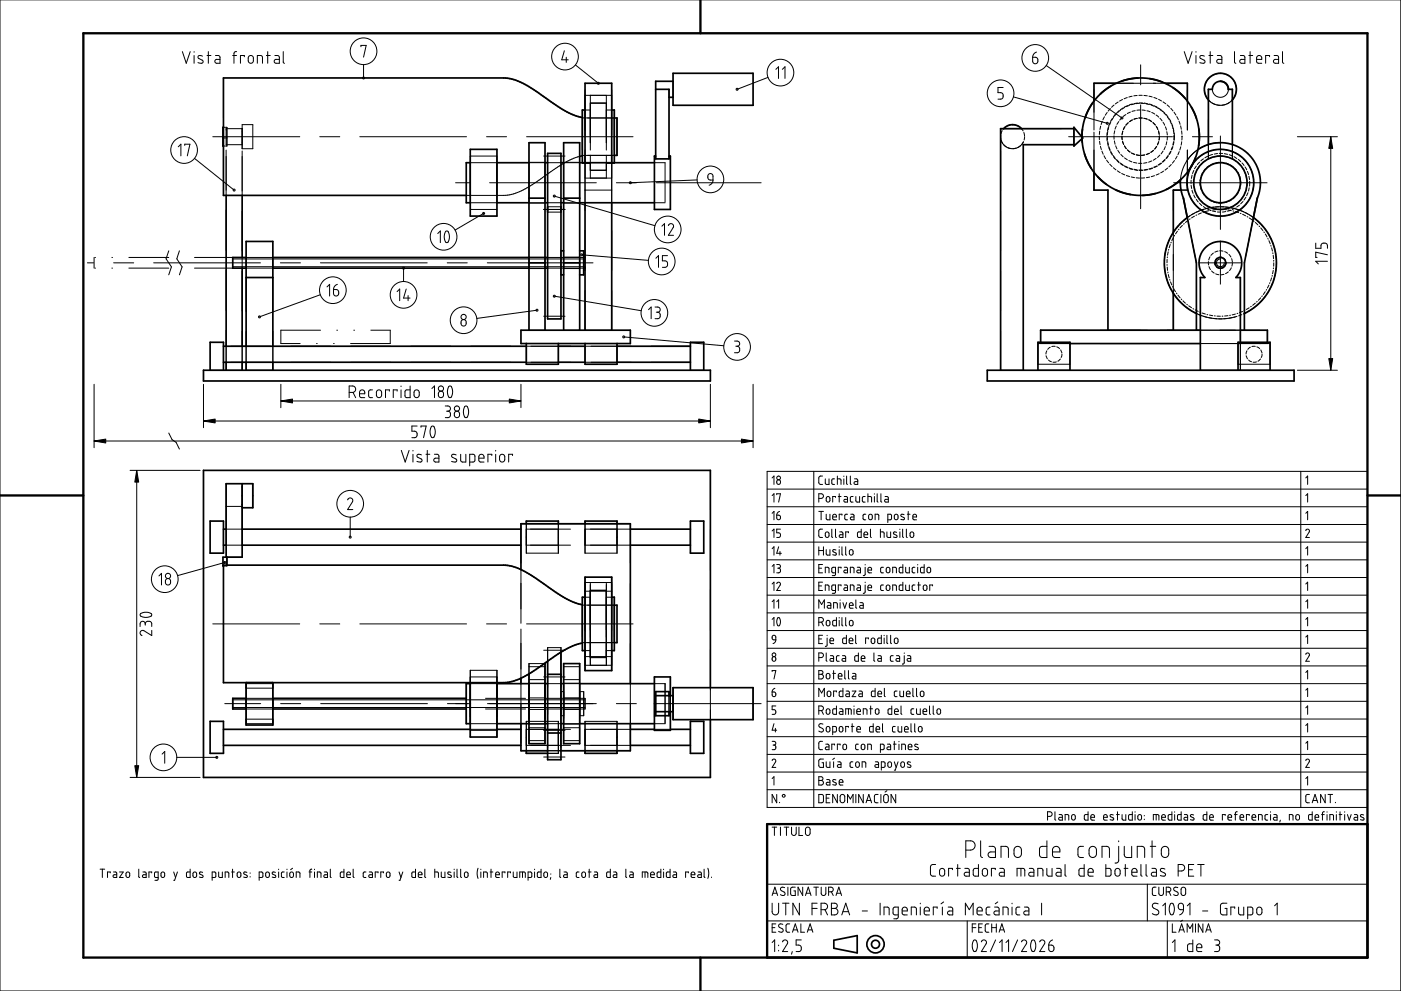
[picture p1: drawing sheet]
<svg xmlns="http://www.w3.org/2000/svg" width="420mm" height="297mm" viewBox="0 0 420 297" stroke-linecap="round" stroke-linejoin="round" font-family="sans-serif">
<g fill="none" stroke="#000" stroke-width=".3">
<path d="M0 0h420.1v297h-420.1zM54.7 15.5l1.2 3.5 1.1-3.5M58.2 15.5v.2M58.2 16.6v2.4M60.7 16.8l-1-.2-.3 .6 1.4 1v.6l-.6 .2-.8-.2M62.1 16.6h1.2M62.5 15.5v3.5M64.6 16.6l1 .1 .4 .4v1.9l-1.4-.2-.2-.5 .3-.4 1.3-.1M69.8 16.6h1.2M71 15.5l-.6 .1-.2 .3v3.1M73.3 17v-.4h-1.2v2.4M74.7 16.9l.6-.3 .6 .5 .1 1.3-.6 .5h-.5l-.4-.4-.1-1.2z"/>
<path d="M77.2 19v-2.4h1.1l.3 .3 .1 2.1M79.9 16.6h1.1M80.3 15.5v3.5M82.4 16.6l1 .1 .3 .3 .1 2-1.4-.2-.2-.4 .3-.5 1.3-.1M84.9 15.5v3.1l.4 .4M108.2 14v-.4h1.6l-.8 3.5M109 19.4v4M169.2 15.2l-.7 2.7h1.9M169.8 17.2v1.5M172.6 19.5l6.9 5.5M309.7 17.2h1l.4 .3 .1 1-.3 .5-.6 .1-.4-.3zM310.9 15.6l-.9 .6-.3 1"/>
<path d="M313.8 19.6l22.7 15.8M342.1 19.4v6M355.2 15.5l1.1 3.5 1.2-3.5M358.7 15.5v.2M358.7 16.6v2.4M361.2 16.8l-1-.2-.4 .6 .2 .3 1.3 .7v.6l-.6 .2-.9-.2M362.5 16.6h1.2M362.9 15.5v3.5M365.1 16.6l1 .1 .3 .4v1.9l-1.3-.2-.2-.5 .2-.4 1.3-.1M370.2 15.5v3.1l.4 .4M372 16.6l1 .1 .3 .4v1.9l-1.3-.2-.2-.5 .2-.4 1.3-.1M374.5 16.6h1.2"/>
<path d="M374.9 15.5v3.5M376.9 17.8h1.5l-.3-1-.6-.2-.5 .3-.1 1.6 .3 .4 1.2 .1M380.7 17v-.4h-1.1v2.4M382.1 16.6l1 .1 .4 .4v1.9l-1.4-.2-.2-.5 .3-.4 1.3-.1M384.6 15.5v3.1l.4 .4M66.9 38.2v5.6M67 23.4v11.8M67 38.2h1.1v5.6h-1.1M72.6 38.6h-4.8v4.8h4.8M72.6 37.4h3.2v7.2h-3.2zM174.6 33v13.6h9.7M174.6 35.3h9.6"/>
<path d="M175.5 27v13.5M175.5 28.6h8M175.5 33h1.5M176.2 35.4h8.1M177 28.6v16.4M177 30.8h4.8M177 31h4.8M181.8 28.6v16.4M181.8 33h1.7M183.5 27v13.5M184.2 33v13.6M185 35.4v11.2"/>
<path d="M200.6 26.8v2.4M201.8 24.4v4.8M230.3 23.2l-9.3 3.6M232.7 20.8l.8-.8v3.5M234.6 20.8l.8-.8v3.5M300.8 26.2h-1.5v1.6h1.1l.4 .6v.7l-.2 .4-1.3 .2M303.9 29l28.2 8M318.3 38.6h-18.2l.1 3.4 .6 1.2 1 .8 1.3 .5 1.7-.1 1.2-.7 .9-1.1M322.1 38.6v4.8M328.1 27v12M328.1 39.6v17.4M328.1 25h28"/>
<path d="M342.1 31.4v31.2M356.1 27v12M362.4 26.8v3.2l1.5 1.1 1.7 .5 2-.3 1.9-1.2 .1-3.3M362.4 35.9v11.7M363.6 26.8l.5 1.5 .9 .6 .8 .3 .8-.1 1-.5 .6-1 .2-.8M369.6 35.9v11.7M53.5 44l.8-.8v3.5M55.4 43.6v-.4h1.6l-.8 3.5M58.3 47.5l11.9 9.5M63.8 41h26.1M67 41.2v12M67 41.4h1.1"/>
<path d="M67.8 45v13.6M72.6 45.3v13.3M95.9 41h6M107.9 41h32M136.6 54.8h4.2M141 48.8h8M145.9 41h6M146.8 54.8h32M157.9 41h31.9M158.6 48.8h4.8M163 46.8h6.4M164.2 48.8h4"/>
<path d="M166.2 58.8l30.2 8.8M169 48.8h4.8M173.8 46.9a38.1 38.1 0 0 0-11.6 6.7l-4.7 3a14.2 14.2 0 0 1-6.5 2h-11.2M174.6 48.8v.2h2.4M175.5 45v18.1M175.5 57h8M175.5 53.4h8M177 46.5v6.9M177 51.1h4.8M177 51h4.8M181.8 46.5v6.9M183.5 45v18.1"/>
<path d="M184.2 48.8v.2h-2.4M184.8 54.8h6M196.3 48.8h3.2v11.8M196.6 46.8v.8M196.8 54.8h31.5M200.6 46.8v.8M209.1 53.9l-20.1 .9M212.5 52.2l.7-.2 .5 .3 .1 1.7h-.9l-.5-.3-.1-1.1zM213.8 54l-.4 1-.7 .5M300.1 45.3v12M320.5 41h31.1M324.5 41.1v.5"/>
<path d="M352 54.8h28M354 53.7v1.1M356.1 45v12h-4.2v6.1M357.3 49.7v.1M357.6 41h6M359.3 44.8l-1.9 1.6-1.7 2.2-1.2 2.6-.5 2.7M366 42.8l-3 .3-2.7 1.1-2.6 1.9-1.7 2M366 40.8v28M389.1 41h12M399.1 41v70M26.2 78.8h1.9M28.2 77.2v3.2"/>
<path d="M28.4 77.2h.2M33.5 77.2h.2M34.1 78.8h6M38.7 77.2h11.9M46.1 78.8h32M50.6 75.2l-.8 2.4 1.6 2.4-.8 2.4M53.8 75.2l-.8 2.4 1.6 2.4-.8 2.4M58.3 77.2h11.5M67.8 63v12M69.8 79.9h105.7M69.8 77.6h105.7M72.6 63.3v12"/>
<path d="M72.6 77.2v3.2M73.8 77.2h8v3.2h-8zM84.1 78.8h6M96.1 78.8h32M131.3 70l.8-.8v3.5M133.7 69.3l.7 .1 .4 1.2-.2 1.4-.5 .7-.5-.2-.4-1.1 .1-1.2zM134.1 78.8h6M141 60.6v-13.8h8v13.8M141 60.8h8M141 62.8h8M145 64l-8.5 5M146.1 78.8h31.7"/>
<path d="M158.6 77.2h4.8M158.6 60.6v-11.9h4.8v11.9M158.6 77.1h4.8v3.4h-4.8zM158.6 60.9h4.8M158.6 60.8h4.8M163 62.8h6.4M164.2 77.2h10.8M164.2 62h4M164.2 60.8h4M164.2 63.6h4M168.2 75.2v7.2M169 60.6v-11.9h4.8v11.9"/>
<path d="M169 75.2v7.2M169 77.1h4.8M169 60.9h4.8M169 60.8h4.8M173.8 75.2v7.2M174.4 76.4l20.1 1.6M175.5 69.1v12M183.5 69.1v12M196.3 60.8h3.2M196.7 77.4l.8-.8v3.5M198.5 67.8l.8-.8v3.5M200.2 76.6h-1.6v1.6h1.1l.5 .6-.2 1.1-.4 .2h-1"/>
<path d="M200.4 67.6l.7-.6 .8 .4 .1 .6-1.6 2.5h1.6M300.1 63.3v12M351.9 69.1v29.9M356.1 65.2l2.1-1.3 2.1-.9 2.5-.7 2.6-.3 2.9 .1 2.6 .6 2.2 .9 2.2 1.2 .6 .4-2.3 11.7M356.5 67.1l2.3 11.7M359.6 78.8h12.8M366 77.6l-.7 .3-.4 .4-.1 .7 .4 .7 .6 .2 .7-.1 .5-.4 .2-.6M366 72.4v12.8M394.6 72.9v1.5h1.6v-1l.6-.5h.7l.4 .2 .2 1.3M398.1 76.4l-3.5-.8v1.6h.4M398.1 78.3h-3.5l.8 .8M28.4 80.4h.2"/>
<path d="M33.5 80.4h.2M38.7 80.4h11.9M58.3 80.4h11.5M67.8 99v12h4.8v-11.7M67.8 81v12M72.6 81.3v12M73.8 99.4v11.6h8v-11.6M73.8 83.2v10.1M81.8 83.2v10.1M96.1 88.3l-18.3 6.7M96.1 99h-11.9v4h5.8M98.1 86l.7-.8v3.5"/>
<path d="M100 86.8h1l.4 .3 .2 1.1-.4 .4-.5 .1-.5-.3zM101 99h.2M101.2 85.2l-.8 .6-.4 1M106.1 99h.2M111.2 99h5.8v4h-11.9M119.1 87.4l.8-.8v3.5M121 80.4v4M121.8 86.6l-.8 2.7h2M122.4 88.6v1.5M138.5 96l.6-.2 .6 .3 .1 1-.4 .5-.5 .1-.5-.3-.1-.9zM158.6 99h4.8M158.6 80.4h4.8"/>
<path d="M161 93l-18 2.4M163 94.8h6.4M164.2 80.4h10.8M166.2 88.8l26.1 4.3M169 99h4.8M169 80.5h4.8M175.5 87.1v11.9h8v-11.9M194.5 92.8l.8-.8v3.5M196.4 92l1.1 .1 .4 .4v.7l-.7 .4M196.8 93.6h.4M197.2 93.6l.7 .4 .1 1-.6 .5h-1M300.1 99.3v11.7h6.8"/>
<path d="M300.1 81.3v12M323.9 99h-11.8v4M329.9 99h14.2M347.9 99h30M358.8 94l2.6 1 3.1 .5h3l3-.5M372 83.2v10.1M372 99.4v11.6M380.1 99v4M28.2 115.2v19M61 115.2v13M63 111h4M67 103.8v4.8"/>
<path d="M69.2 103.8h12M69.2 108.6h12M84.2 115.2v7M87.2 103.8h12M87.2 108.6h12M94.9 103h.2M100 103h.2M104.7 117.6l1.6-.2 .4-.6-.3-.8-.5-.3h-1.2v3.5M105.2 103.8h12M105.2 108.6h12M105.9 117.6l.8 1.6M107.8 118h1.6l-.3-1-.6-.1-.5 .2-.2 1.5 .4 .5 1.2 .1"/>
<path d="M111.7 116.9h-.8l-.3 .4v1.6l.5 .3h.6M113.1 117.1l.7-.2 .6 .5v1.2l-.4 .5-.5 .1-.6-.5v-1.1zM116.8 117.2v-.3h-1.2v2.3M119.1 117.2v-.3h-1.2v2.3M120.3 115.7v.2M120.3 116.9v2.3M123 115.7v3.5l-1.2-.1-.3-.4v-1.5l.4-.3h1.1M123.2 103.8h12M123.2 108.6h12M124.4 117.1l.7-.2 .6 .5v1.2l-.5 .6-.7-.1-.3-.4v-1.1zM129.5 116.5l.8-.8v3.5M131.7 117.5l.7-.2 .5 .4 .1 .9-.3 .5-.7 .1-.4-.4-.1-.9z"/>
<path d="M134.7 115.8l.7 .1 .3 1.1-.1 1.4-.2 .6-.4 .2-.4-.2-.4-1.2v-1zM141.2 103.8h12M141.2 108.6h12M156.2 115.2v7M167.4 103.8v4.8M171.2 103.8h-13.4v4.8h13.4M185 103.8v4.8M187 101l30.1 2.6M189.3 103.8h-13.8v4.8h13.8M195.3 103.8h11.8v4.8h-11.8M207.1 111h4M213 115.2v13"/>
<path d="M220.3 102.2l1 .1 .5 .4-.1 .7-.7 .4M220.7 103.8h.3M221 103.8l.7 .4 .1 1-.6 .5h-.9M225.8 115.2v19M311.3 111h9.6M320.9 103v6.2h-9.6v-6.2h12.6M329.9 103h12M347.9 103h12M360 111h20.9M360 103h20.9v6.2h-9.6v-6.2M389.1 111h12M28.2 132.2h197.6"/>
<path d="M50.6 129.8l1 2 1.2 .8 1 2M61 126.2h152M84.2 120.2h72M120.4 135l1.1 3.5 1.2-3.5M123.8 135v.2M123.8 136.2v2.3M125.1 127.7h-1.6v1.5l1.1 .1 .5 .7v.7l-.3 .4-1.3 .1M126.3 128.1v-.4h1.5l-.8 3.5M126.4 136.4l-1-.2-.4 .6 1.5 .9v.6l-.6 .2-.9-.2M127.7 136.2h1.2M128.1 135v3.5M129.4 127.9l.2-.2 .5 .1 .4 1.2-.1 1.4-.5 .8-.6-.2-.3-1v-1.2z"/>
<path d="M130.3 136.2h.9l.4 .2v2.1l-1.3-.2-.2-.5 .2-.4 1.3-.1M133.5 121.7h1l.5 .4v.8l-.7 .4M133.9 123.3h.4M134.3 123.3l.7 .3v1.1l-.4 .5h-1.1M136.5 123.5l.7-.2 .4 .2 .2 1-.3 .5-.6 .2-.5-.3-.2-.9zM136.8 136.4l-1-.2-.4 .5 1.5 1v.6l-.3 .2-1.2-.2M138.2 136.2v1.8l.5 .5h1v-2.3M139.4 121.8l.4-.1 .4 .2 .3 1-.1 1.5-.5 .8-.5-.2-.4-1.1v-1.1zM140.9 138.5h1l.4-.2 .1-1.6-.4-.5h-1.1v3.5M143.6 137.3h1.6l-.3-1-.6-.1-.6 .3-.1 1.5 .4 .5h1.2M147.5 136.5v-.3h-1.2v2.3M148.7 135v.2"/>
<path d="M148.7 136.2v2.3M150.1 136.4l.6-.2 .6 .5v1.3l-.5 .5-.5-.1-.4-.3-.1-1.2zM153.7 136.5v-.3h-1.2v2.3M39 141h21M41 141v92M67 158.6v4.8M67.8 145v18.4M67.8 151.8h4.8M67.8 158.6h4.8M72.6 145v18.4M75.8 145v7.2M104.2 149.8l.7-.6 .4 .1 .4 .4v.7l-1.5 2.3h1.6"/>
<path d="M105 155v6M157.8 156.2v9.6h9.6v-9.6M157.8 158.6h13.3M175.5 156.2v9.6h9.5v-9.6M175.5 158.6h13.5M207.1 158.6v4.8M213 141v11.8M213 158.8v12M230.1 141.3h180v100.7h-180zM230.1 146.6h180M230.1 151.9h180M230.1 157.2h180"/>
<path d="M231.6 143.3l.5-.6v2.5M231.6 148.5l.5-.5v2.5M231.6 153.9l.5-.6v2.5M231.6 159.2l.5-.6v2.5M232.9 154.4l1 .2 .2 .7-.2 .4-.4 .1-.4-.2zM232.9 148.3v-.3h1.2l-.6 2.5M233.8 153.3l-.6 .4-.3 .7M234.1 158.6h-1.2v1.1h.8l.4 .5-.2 .8-1 .1M244.1 141.3v100.7M245.6 149.4h.8l.4-.3 .2-.5-.3-.5-1.1-.1v2.5M245.6 153.3h1.4M246.3 153.3v2.5"/>
<path d="M246.7 142.7h-.8l-.3 .5v1.7l.4 .3h.7M246.7 158.6l-.9 .1-.2 .4v1.6l.3 .4h.8M247.5 143.5v1.3l.4 .4h.7v-1.7M247.6 159.6l.5-.2 .5 .4v1l-.4 .3h-.4l-.3-.4zM247.8 154.1v1.4l.4 .3h.7v-1.7M247.9 149l.6-.2 .4 .4v1l-.4 .3h-.4l-.3-.4zM249.4 158.6v2.3l.3 .2M249.7 155h1.1l-.1-.7-.5-.2-.3 .2-.2 1.1 .3 .4h.8M250.3 143.5l-.6 .1-.3 .3 .1 1.1 .8 .2M250.6 158.6v2.3l.2 .2M250.6 149.1v-.3h-.9v1.7M251.1 143.5l1.1 .2v1.5"/>
<path d="M251.1 142.7v2.5M251.4 148.8h.8M251.7 148v2.5M251.8 159.4h.7l.3 .5v1.2h-.9l-.2-.4 .1-.4h1M252.5 154.4v-.3h-.8v1.7M253.1 142.7v.1M253.1 143.5v1.7M253.2 148.8l.7 .1 .3 .3v1.3l-1-.1-.1-.2 .1-.4 1-.1M253.9 142.7v2.2l.3 .3M254.2 154.1l-.6 .1-.3 .3 .1 1.1 .8 .2M254.4 159.7v-.3h-.8v1.7M255 142.7v2.3l.3 .2"/>
<path d="M255.1 154.1l1 .2v1.5l-1-.1v-.6l1-.1M255.8 148.8h-.5l-.3 .3 .1 1.2 .7 .2M256.3 143.5l.9 .2v1.5l-.9-.1-.1-.6 1-.1M256.7 148.8v1.3l.3 .4h.8v-1.7M258.3 158.6v2.5h-.9l-.2-.4v-1l.3-.3h.8M259.5 148.8h-.6l-.3 .4 .1 1.1 .8 .2M259.7 154.1l-.6 .1-.3 .3 .1 1.2 .8 .1M260.3 148.8l1 .2 .1 1.5M260.3 148v2.5M260.7 154.3l.5-.1 .4 .4v.8l-.4 .4-.7-.3zM261 158.6v2.3l.3 .2M262.2 148v.1"/>
<path d="M262.2 148.8v1.7M262.4 155.8v-1.7l1.1 .2v1.5M263.1 148v2.3l.2 .2M264 159.4l1 .2 .2 1.5M264 158.6v2.5M264.2 148v2.3l.3 .2M265.4 148.8l.9 .2 .1 1.5-1-.2 .1-.6h.9M266 159.4v1.4l.3 .3h.8v-1.7M266.3 155.8l1-.2 .1-1.1-.3-.3-.8-.1v2.5M268.4 154.3l.5-.2 .4 .4v.9l-.4 .4-.7-.4zM268.9 159.6l-.8-.2-.2 .5 1 .6 .1 .5h-1.1M269.9 158.6v.1"/>
<path d="M269.9 159.4v1.7M270.7 158.6v2.3l.3 .2M271.1 154.3l-.7-.2-.2 .5 .9 .6 .1 .4-.3 .2-.7-.1M271.8 158.6v2.3l.3 .2M272.1 154.1h.8M272.4 153.3v2.5M273 159.6l.6-.2 .4 .4v1l-.3 .3h-.4l-.4-.4zM273.8 155h1.1l-.2-.8-.5-.1-.4 .3v1.1l.3 .3h.8M390.1 141.3v100.7M391.6 159l.4-.4 .6 .3v.5l-1 1.7h1.1M391.6 143.3l.6-.6v2.5M391.6 148.5l.6-.5v2.5"/>
<path d="M391.6 153.9l.6-.6v2.5M47.7 172.6l.7-.7v3.4M49.9 173.6l.6-.2 .6 .4 .1 .9-.4 .5-.6 .1-.5-.3-.1-1zM67.4 168.6l-14.1 3.9M67.8 167h4.8M67.8 163.4h4.8M68.1 167v2.7h-1.1M156.2 168.8v-11.8h32.8v11.8M156.2 170.7v16.1M157.8 163.4h13.3M174.6 179v13.6h9.7M175.5 173v28"/>
<path d="M175.5 177.2h8M175.5 163.4h13.5M175.5 174.6h8M175.5 179h1.5M177 174.6v24.8M177 176.9h4.8M177 177h4.8M181.8 174.6v24.8M181.8 179h1.7M183.5 173v28M184.2 179v13.6M189 174.8v12"/>
<path d="M213 176.8v12M230.1 162.5h180M230.1 167.8h180M230.1 173.1h180M230.1 178.4h180M231.6 164.5l.5-.6v2.5M231.6 169.8l.5-.6v2.5M231.6 175l.5-.5v2.5M232.9 169.2l1.1 .2v.6l-.5 .3M232.9 174.9l.5-.4 .6 .3v.5l-1.1 1.7h1.2M233.2 170.3h.3M233.5 170.3l.5 .4v.7l-.4 .3h-.7"/>
<path d="M233.5 163.9l-.6 1.9h1.4M233.9 165.3v1.1M245.6 163.9v2.5M245.6 165h1.4M245.6 170.3h.8M245.6 175.6h.8M246.7 174.5h-1.1v2.5h1.1M246.7 169.2h-1.1v2.5h1.1M247 163.9v2.5M247.5 171.7v-1.7l1 .2 .1 1.5M247.5 177v-1.7l1 .2 .1 1.5M247.8 164.7v1.3l.3 .4h.8v-1.7"/>
<path d="M250.6 171.7l-1.1-.2 .1-1.4 1-.1v2.1l-.3 .4h-.7M250.6 177h-.8l-.3-.2 .1-1.4 1-.1v2.1l-.3 .4h-.7M250.7 164.9l-.7-.2-.3 .4 1.1 .7v.5h-1.1M251.7 163.9v.1M251.7 164.7v1.7M251.9 179.8v.1M252.2 170.3v-.3h-.8v1.7M252.2 175.6v-.3h-.8v1.7M252.5 163.9v2.2l.3 .3M253.2 170l.9 .2 .1 1.5-1-.1v-.6l1-.1M253.2 175.3h.7l.3 .4v1.3l-1-.1-.1-.2 .1-.4 1-.1M253.6 163.9v2.3l.3 .2"/>
<path d="M254.9 164.9l.5-.2 .4 .4v.9l-.4 .4-.6-.3zM255 171.7v-1.7l1.1 .2v1.5M255 177v-1.7h.8l.3 .3v1.4M256.7 179.8v2.3l.2 .2M257.1 170l.9 .2 .1 1.5-1-.1v-.6l1-.1M257.1 175.3h.6l.3 .3 .1 1.4-1-.1v-.6l1-.1M259.1 160.3h1.1l-.3-.8-.7 .1-.1 1.1 .3 .4h.8M259.5 170v2.1l-.2 .4h-.4M259.5 175.3v2.1l-.2 .3-.4 .1M259.5 169.2v.1M259.5 174.5v.1M260.3 170.9h1.1l-.2-.8-.8 .1-.1 1.2 .3 .3h.8"/>
<path d="M260.3 176.2h1.1l-.2-.7-.5-.2-.3 .3-.1 1.1 .3 .3h.8M264.9 170l-.5 .1-.3 .3 .1 1.1 .7 .2M264.9 175.3h-.5l-.3 .4 .1 1.1 .7 .2M265.9 170.2l.5-.2 .4 .4 .1 .8-.3 .5h-.5l-.3-.4zM265.9 175.5l.5-.2 .4 .4 .1 .8-.4 .5h-.4l-.3-.4zM267.7 171.7v-1.7l1 .2 .1 1.5M267.7 177v-1.7l1 .2 .1 1.5M270.8 169.2v2.5l-.9-.1-.2-.2v-1.2l1.1-.2M270.8 174.5v2.5l-.9-.1-.2-.2v-1.1l.3-.3h.8M271.6 170v1.4l.4 .3h.7v-1.7M271.6 175.3v1.4l.3 .3h.8v-1.7M274.4 170l-.5 .1-.3 .2v1.2l.8 .2"/>
<path d="M274.4 175.3h-.5l-.3 .3v1.2l.8 .2M275.2 169.2v.1M275.2 170v1.7M275.2 175.3h.9M275.5 174.5v2.5M277 175.5l.6-.2 .4 .4v1l-.4 .3h-.4l-.3-.4zM277.2 169.2v2.5l-1-.1-.1-.2v-1.2l1.1-.2M278.1 170.2l.5-.2 .5 .3v.9l-.3 .5h-.5l-.3-.3zM279.7 175.6v-.3h-.9v1.7M391.6 164.5l.6-.6v2.5M391.6 169.8l.6-.6v2.5M391.6 175l.6-.5v2.5"/>
<path d="M42.2 183.9l.9-.3 1.2-.1 1 .4 .2 .5-.9 .6h-1.3l-1.1-.3-.2-.3zM43.6 187l-.4-.6-.7-.1-.5 .5v1M43.6 187l.4-.7h1.1l.4 .5v1M43.6 187v.4M45.5 189v1.5l-2.5-1.5-.6 .1-.4 .8 .6 .6M63.8 187h26.1M95.9 187h6M107.9 187h32M145.9 187h6M156.2 188.6v16.2M157.9 187h31.9M158.6 199.8h4.8"/>
<path d="M163 194.9h6.4M163.2 198.9h-4.6v18.1h4.8v-18.1M169 198.9v18.1h4.8v-18.1M169 199.8h4.8M174.6 181.4h9.7M175.5 196.8h8M175.5 199.4h8M175.5 195h1.5M177 197.1h4.8M177 197h4.8M181.8 195h1.7M189 192.8v12"/>
<path d="M213 194.8v30M230.1 183.7h180M230.1 189h180M230.1 194.3h180M230.1 199.6h180M231.6 180.4l.5-.6v2.5M231.6 185.7l.5-.6v2.5M231.7 190.6l.5-.2 .4 .3 .1 1.1-1.1-.2zM232.7 191.8l-.2 .6-.7 .5M232.9 180.4l.6-.6v2.5M233.2 185.3l.5-.1 .3 .7v1l-.4 .7-.4-.1-.2-.7zM245.6 186.5l1.2-.2 .2-.6-.3-.4-1.1-.2v2.5"/>
<path d="M245.6 197.1h.8l.4-.3 .2-.5-.3-.4-1.1-.2v2.5M245.6 182.3v-2.5l.8 1.4 .8-1.4v2.5M245.6 191.5h.8M246.4 186.5l.6 1.1M246.7 190.4h-1.1v2.5h1.1M247.8 195.7v2.3l.3 .2M247.9 186.2l.6-.3 .4 .4v1l-.4 .3h-.4l-.3-.4zM248.1 191.2v2.2l-.6 .3M248.1 190.4v.1M248.2 180.6l.9 .2 .1 1.5-1-.1v-.6l1-.1M248.9 192.1h1.1l-.2-.8-.5-.1-.3 .2-.1 1.2 .2 .3h.9M249 196.5l.8 .1 .2 .3v1.3l-.9-.1-.2-.2 .2-.5h.9"/>
<path d="M250 182.3v-1.7l1 .1 .1 1.6M250.8 185.1v2.5l-.9-.1-.2-.3v-1l.3-.3h.8M251.7 196.5l-.6 .1-.3 .2 .1 1.2 .8 .2M251.7 185.1v.2M251.7 185.9v1.7M251.9 180.6v1.7M252.5 185.1v2.2l.3 .3M252.6 196.5l.8 .1 .2 .3v1.3l-.9-.1-.1-.6 1-.1M252.8 180.6l.5 1.7 .6-1.7M253.6 185.1v2.3l.3 .2M253.8 190.4v2.5h-.9l-.2-.4 .1-1.1 1-.2M254.7 192.1h1.1l-.3-.8-.7 .1-.1 1.1 .2 .4h.9"/>
<path d="M254.7 181.5h1.1l-.2-.8-.4-.1-.4 .3-.1 1 .3 .4h.8M254.8 186.2l.5-.3 .5 .3v.9l-.2 .4-.4 .1-.4-.3zM256.6 190.4v2.3l.3 .2M257.4 195.7v2.5l-.9-.1-.2-.2 .1-1.1 .3-.3h.7M257.9 180.6l.9 .2 .1 1.5-1-.1 .1-.7h.9M258.3 197.4h1.1l-.2-.7-.4-.2-.4 .2-.1 1.2 .3 .3h.8M260.4 191.5v-.3h-.8v1.7M261.4 191.4l.5-.2 .4 .4 .1 .9-.4 .4h-.3l-.4-.4zM262.1 195.7v2.3l.3 .2M263.3 196.5l.8 .1 .2 .3v1.3l-.9-.1-.2-.2 .2-.5h.9M264.3 190.4v2.5l-.9-.1-.1-1.4 1-.2M265.2 190.4v.1"/>
<path d="M265.2 191.2v1.7M266 190.4v2.3l.3 .2M267.1 190.4v2.3l.3 .2M267.9 196.5l-.6 .1-.3 .3 .1 1.1 .8 .2M268.4 191.4l.5-.2 .4 .4v.9l-.3 .4h-.4l-.4-.4zM268.8 196.5l.7 .1 .3 .2v1.4l-1-.1 .1-.7h.9M271.2 196.5v2.2l-.6 .4M271.2 195.7v.2M272.2 196.5l.7 .1 .2 .3v1.3l-.9-.1-.2-.2 .2-.5h.9M391.6 196.1l.4-.4 .6 .3v.5l-1 1.7h1.1M391.6 180.4l.6-.6v2.5M391.6 185.7l.6-.6v2.5"/>
<path d="M391.6 191l.6-.6v2.5M67 218.6v4.8M67.4 210.9h10.8M69.8 209.3v3.2M69.8 209.8h105.7M69.8 212.1h105.7M73.8 217.3v-12.8h8v12.8M73.8 216.9h8M73.8 215.6h8M73.8 206.3h8M73.8 204.9h8M73.8 209.3h8"/>
<path d="M73.8 212.5h8M84.2 210.9h6M96.2 210.9h32M134.2 210.9h6.6M139.8 204.9v11.8M141 216.9h8M141 204.9h8M141 218.6h8M141 202.9h8M141 218.9h8M145.6 209.3h12M145.6 212.5h12"/>
<path d="M146.2 210.9h32.6M156.2 204.9v17.9M157.8 216.2h9.6v9.6h-9.6zM157.8 218.6h13.3M158.6 216.9h4.8M158.6 204.9h4.8M158.6 203.7h4.8M158.6 204.8h4.8M158.6 209.2h4.8M158.6 212.6h4.8M163 202.9h6.4M163 218.9h6.4"/>
<path d="M163.6 209.3h11.9v3.2h-11.9M164.2 216.9h4M164.2 204.9h4M168.2 207.3h.8M168.2 214.5h.8M169 216.9h4.8M169 204.9h4.8M169 203.7h4.8M169 204.8h4.8M169 209.2h4.8M169 212.6h4.8M173.8 207.3h1.2v7.2h-1.2"/>
<path d="M175.5 218.6h13.5M184.8 210.9h6M189 204.9v17.9M196.3 204.9h3.2v12h-3.2M196.3 202.9v12M196.3 218.6h4.7M196.6 207.3v7.2M196.8 210.9h31.5M200.6 207.3v7.2M201 202.9v12M201.8 206.1v9.6M207.1 218.6v4.8"/>
<path d="M225.8 206.1v9.6M230.1 215.5h180M230.1 204.9h180M230.1 210.2h180M231.6 207.4h.7l.3 .3 .1 .6-.2 .4-.5 .1-.4-.2zM231.6 201.3v-.3h1.1l-.6 2.5M232.1 216.9l-.5 2h1.3M232.4 206.3l-.6 .4-.2 .7M232.5 218.3v1.1M232.7 211.6h-1.1v1.1h.7l.4 .5-.2 .8-.9 .1M245.6 201h.8l.4 .4-.1 .5-.4 .2 .4 .2 .3 .4-.5 .8h-.9zM245.6 213l1.1-.2 .3-.4-.2-.5-.4-.3h-.8v2.5"/>
<path d="M245.6 208.8v-2.5l.8 1.4 .8-1.4v2.5M245.6 202.1h.7M246.4 213l.6 1.1M246.8 217h-1l-.2 .5 .1 .4 1.1 .6 .1 .7-.6 .2-.7-.3M247.9 202l.6-.2 .4 .4v.8l-.3 .5h-.4l-.4-.4zM247.9 212.6l.6-.2 .4 .4v.9l-.4 .4-.7-.4zM247.9 217.9l.5-.2 .5 .4v1l-.4 .3h-.4l-.3-.4zM248.2 207.3l.6-.1 .4 .3v.9l-.4 .4-.7-.3zM249.7 219.4l1.1-.2v-1.1l-.2-.3-.9-.1v2.5M249.7 201.8h.9M250 201v2.5M250.8 211.6v2.5h-.9l-.2-.4 .1-1.1 1-.2"/>
<path d="M250.8 207.4v-.3h-.8v1.7M251.4 202.7h1.1l-.2-.8-.8 .1-.1 1.2 .2 .3h.9M251.8 217.9l.5-.2 .5 .4v.9l-.4 .4h-.4l-.3-.4zM251.8 212.4l.9 .2 .1 1.5-1-.1v-.6l1-.1M252.8 206.3v2.5l-.9-.1-.2-.2v-1.1l.4-.3h.7M253.3 201v2.3l.3 .2M253.6 214.1v-1.7l1.6 .2 .1 1.5M253.7 207.1l.7 .1 .3 .2v1.4l-.9-.1-.2-.3 .2-.4h.9M254.4 201v2.3l.3 .2M254.4 218v-.3h-.8v1.7M254.4 212.4v1.7M255.3 217.7h.8"/>
<path d="M255.6 207.1h1.1l-1.1 1.7h1.1M255.6 216.9v2.5M255.7 201.8l.9 .2 .1 1.5-1-.1v-.6l1-.1M256.1 211.6v.2M256.1 212.4v1.7M256.9 213.3h1.2l-.2-.7-.5-.2-.4 .3-.1 1 .3 .4h.9M256.9 218.6h1.2l-.2-.7-.4-.2-.5 .3-.1 1 .3 .4h.9M257.6 207.1l.8 .1 .2 .3v1.3l-.9-.1-.2-.2 .2-.5h.9M258.9 214.1v-1.7l1 .2 .1 1.5M260.8 212.4h.9M261.1 211.6v2.5M261.9 216.9v2.5h-.9l-.2-.3v-1.1l.4-.3h.7"/>
<path d="M262.4 206.3v2.5l-.9-.1-.2-.3 .1-1 .3-.3h.7M262.6 212.6l.6-.2 .4 .4v.9l-.4 .4-.7-.4zM262.7 218.6h1.1l-.3-.8-.7 .1-.1 1.2 .3 .3h.8M263.3 208h1.1l-.2-.7-.4-.2-.4 .3-.1 1.1 .2 .3h.9M264.7 216.9v2.3l.2 .2M265.2 206.3v2.3l.3 .2M267.4 211.6v2.5h-.9l-.2-.4 .1-1.1 1-.2M268.3 213.3h1.1l-.2-.7-.5-.2-.3 .3-.1 1 .2 .4h.9M268.5 217.7l-.6 .1-.2 .3v1.1l.8 .2M269 207.1l-.5 .1-.3 .3 .1 1.1 .7 .2M269.3 217.7v1.4l.4 .3h.7v-1.7M269.9 207.1v1.4l.3 .3h.8v-1.7"/>
<path d="M270.2 211.6v2.3l.3 .2M271.3 218.6h1.1l-.2-.7-.4-.2-.4 .3-.1 1 .2 .4h.9M271.8 208h1.1l-.1-.7-.5-.2-.3 .2-.2 1.2 .4 .3h.7M273.2 216.9v2.3l.3 .2M273.8 206.3v2.3l.2 .2M274 212.4l-.5 .1-.3 .4 .1 1.1 .7 .1M274.3 216.9v2.3l.3 .2M274.9 206.3v2.3l.2 .2M274.9 212.4v1.4l.4 .3h.7v-1.7M275.6 217.9l.5-.2 .4 .4v1l-.3 .3h-.4l-.3-.3zM276.2 207.2h.5l.4 .3v.9l-.5 .4-.6-.3v-.9zM276.8 213.3h1.1l-.2-.7-.4-.2-.4 .2-.1 1.2 .3 .3h.8"/>
<path d="M278.8 211.6v2.3l.2 .2M279.9 211.6v2.2l.2 .3M281.1 212.6l.5-.2 .4 .3 .1 1-.4 .4-.4-.1-.3-.3zM391.6 201.6l.6-.6v2.5M391.6 206.9l.6-.6v2.5M391.6 212.2l.6-.6v2.5M391.6 217.5l.6-.6v2.5M39 233h21M48.6 226l.8-.7v3.5M53 227h12M141 220.9v-20h8v20M156.2 225h32.8"/>
<path d="M157.8 223.4h13.3M158.6 222.9v-4.8h4.8v4.8M158.6 222h4.8M163 226.9h6.4M164.2 224v-29.9h4v29.9M169 222.9v-4.8h4.8v4.8M169 222h4.8M175.5 225.8v-9.6h9.5v9.6M175.5 223.4h13.5M213 230.8v2.2M230.1 220.8h180M230.1 226.1h180"/>
<path d="M230.1 231.4h180M230.1 236.7h180M231.6 222.2h.7l.3 .4v.5l-.5 .2M231.6 227.9l.6-.4 .5 .5-1.1 2h1.1M231.6 233.4l.5-.6v2.5M231.8 223.3h.3M232.1 223.3l.5 .3v.7l-.3 .4h-.7M232.9 238.1v2.5l-1.3-2.5v2.5M245.6 232.8l.9 .1 .3 .3-.1 .5-.4 .2 .4 .2 .3 .4-.2 .6-.3 .2h-.9zM245.6 238.1h1l.3 .4 .1 1.6-.5 .5h-.9zM245.6 233.9h.7M246.7 222.2h-.7l-.4 .5v1.8l.4 .2h.7"/>
<path d="M247 227.5h-1l-.4 .4v1.6l.2 .4 1.2 .1v-1.4h-.5M247.6 223.1h.7l.3 .2v1.4l-1-.1v-.6l1-.1M247.8 228.3v1.3l.3 .4h.8v-1.7M247.8 239.2h.8M247.9 233.7h.7l.3 .2v1.4l-1-.1-.1-.4 .2-.3h.9M248.9 238.1h-1.1v2.5h1.1M250 228.3v1.7M250.3 223.3v-.2h-.9v1.6M250.3 227.2l-.6 .4M250.7 233.8l-.8-.1-.2 .3 1.1 .8v.4h-1.1M251.1 238.1v2.5l-1.4-2.5v2.5M251.2 228.3l1 .3v1.4l-1-.1 .1-.6 .9-.1"/>
<path d="M251.7 234.5h1.1l-.2-.7-.5-.1-.3 .2-.1 1.1 .3 .3h.8M251.9 223.3v-.2h-.8v1.6M252.1 238.4l.7-.3 .5 .5v1.5l-.4 .5h-.5l-.4-.4zM252.9 223.2l.6-.1 .4 .3v.9l-.4 .4-.7-.3zM255.8 228.3l-.6 .1-.3 .3 .1 1.1 .8 .2M256.7 238.1v2.5M256.7 228.5l.5-.2 .5 .4v.9l-.3 .4h-.5l-.3-.4zM257.4 223.1h-.5l-.3 .3v1.1l.8 .2M258.4 223.2l.5-.1 .4 .3 .1 .9-.4 .4-.7-.3zM258.6 230v-1.7l1 .3 .1 1.4M258.9 238.1v2.5l-1.4-2.5v2.5M260 239.9h1.2"/>
<path d="M260.2 224.7v-1.6l1.1 .1v1.5M262.5 228.3l.9 .3 .1 1.4-1-.1v-.6l1-.1M263.3 238.1l-.8 .1-.3 .4 .1 1.7 .3 .3h.7M264 224.7l1.1-.1 .1-1.2-.3-.3h-.9v2.5M264.2 238.1v2.5M264.3 230l1.1-.2v-1.1l-.2-.3-.9-.1v2.5M265.2 238.4l.6-.3 .6 .5v1.4l-.4 .6h-.5l-.5-.4zM266 237l-.6 .4M266.1 223.1h.7l.3 .2v1.4l-1-.1v-.6l1-.1M266.4 228.5l.5-.2 .4 .4 .1 .8-.4 .5h-.4l-.3-.4zM267.9 223.1h.9M268.2 222.2v2.5"/>
<path d="M268.2 228.3l.6 1.7M268.6 238.1v2.5l-1.4-2.5v2.5M269.3 228.3l-.8 2.5h-.3M269.6 222.2v.2M269.6 223.1v1.6M270.3 228.5l.5-.2 .4 .4 .1 .9-.4 .4h-.4l-.3-.4zM270.4 224.7v-1.6l1.1 .1v1.5M272.4 223.9h1.1l-.2-.7-.5-.1-.3 .1-.1 1.2 .3 .3h.8M273.1 228.5l-.8-.1-.2 .4 1 .6 .1 .4-.3 .2-.8-.1M275.3 223.2l-.7-.1-.3 .4 1 .6 .1 .4-.2 .2-.9-.1M391.6 227.9l.7-.4 .4 .5-1.1 2h1.1M391.6 222.8l.6-.6v2.5"/>
<path d="M391.6 233.4l.6-.6v2.5M392.7 238.1l-.8 .1-.3 .4 .1 1.8 1 .2M393.8 239.9h1.2M397.4 238.1v2.5l-1.4-2.5v2.5M398.3 238.1h1.3M398.9 238.1v2.5M231.6 247.9h1.3M232.2 247.9v2.5M233.8 240.5v.1M234.1 247.9v2.5M234.3 246.8l-.5 .4M235.2 247.9h1.4"/>
<path d="M235.9 247.9v2.5M237.4 247.9v2.1l.6 .4 .5-.1 .3-.4v-2M239.6 247.9v2.5h1.1M241.7 248.2l.7-.3 .5 .5v1.5l-.4 .5h-.4l-.5-.4zM254.2 240.6v-2.5l.8 1.4 .8-1.4v2.5M259.7 240.6l.9-2.5 .8 2.5M280.6 259.1l-1.1 .1-.5 .6 .1 2.5 .5 .3h1M287.2 259.1v3.5M289.6 254.8h1.7l.6-.3 .5-1-.3-1-.7-.4-1.8-.1v5M293.4 259.1v3.5l-1.3-.1-.2-.4 .1-1.5 .4-.3h1M294.1 252v4.5l.2 .4 .4 .1M296.6 253.7h1.3l.5 .4 .1 2.9h-1.4l-.6-.2-.2-.6 .4-.7 1.8-.1"/>
<path d="M300.2 257v-3.3h1.5l.6 .3 .1 3M304.3 254.1l1-.4 .9 .5 .1 1.9-.5 .8-.8 .1-.7-.5-.2-1.8zM314 252v5l-1.8-.1-.5-.6 .1-2.2 .7-.4h1.5M314.2 244.7l1.2-.2 .1-.6-.2-.4-1.1-.2v2.5M315.6 255.4h2.3l-.1-1-.3-.5-.8-.2-.8 .4-.3 .6v1.6l.7 .7h1.6M316.4 243.3v2.3l.3 .2M317.6 244.2l.9 .1 .1 1.5-1-.1v-.6l1-.1M319.4 259.1v3.2l.4 .3M319.4 245.8v-1.6l1.1 .1v1.5M321.5 244.3l.5-.1 .4 .3 .1 .9-.4 .4-.7-.2zM324.9 253.7h-1.1l-.5 .7 .1 2.3 .5 .3h1M325.1 259.1v3.5l-1.4-.1-.1-.4 .1-1.5 .4-.3h1"/>
<path d="M326.3 243.3v2.5h-.9l-.2-.4 .1-1.1 1-.1M326.8 254.1l1-.4 .6 .2 .3 .4 .1 1.9-.5 .7-.9 .1-.7-.6-.1-1.7zM327.1 245h1.2l-.2-.7-.5-.1-.3 .1-.2 1.1 .3 .4h.9M330.5 257v-3.3h1.5l.5 .3 .2 3M331 245h1.1l-.2-.7-.5-.1-.3 .1-.1 1.2 .3 .3h.8M331.6 259.1v3.5l1.4-.1 .2-.4-.1-1.5-.4-.3h-1.1M333.9 244.3l-.7-.1-.3 .4 1 .6v.5h-1M334.8 244.2h.9M335.1 243.3v2.5M335.5 253.7v4.3l-.4 .6-.7 .1M335.5 252v.3M336.5 244.2v1.3l.4 .3h.7v-1.6"/>
<path d="M337.2 253.7v2.7l.3 .5 .4 .1h1.5v-3.3M337.5 259.1v3.5M339.6 243.3v2.5h-1l-.1-.3v-1.2l1.1-.1M340.4 243.3v.2M340.4 244.2v1.6M341.1 257v-3.3h1.4l.6 .3 .2 3M341.4 244.3l.6-.1 .3 .3v.9l-.4 .4-.6-.3zM342.2 259.1v3.2l.3 .3M343.2 244.4v.2M343.2 245.5v.2M343.7 259.1v3.2l.4 .3M345 253.7h1.6"/>
<path d="M345.5 252v5M345.9 245.8v-1.6l1.5 .1 .2 1.5M346.7 244.2v1.6M348.4 245h1.1l-.2-.7-.5-.1-.3 .2-.1 1 .2 .4h.9M348.5 254.1l1-.4 .6 .2 .3 .4 .1 1.9-.5 .7-.8 .1-.8-.5-.1-1.8zM351.5 243.3v2.5h-.9l-.3-.4 .1-1.1 1.1-.1M352.3 243.3v.2M352.3 244.2v1.6M354.2 243.3v2.5h-.9l-.2-.3 .1-1.2 1-.1M355.2 244.2l.9 .1 .1 1.5-1-.1v-.6l1-.1M358 244.3l-.7-.1-.3 .3 1.1 .8-.1 .4h-1M358 259.1h-1.6v3.5h1.6"/>
<path d="M359.2 259.1h1.9M360.2 259.1v3.5M361.9 243.3v2.5h-.9l-.2-.3 .1-1.2 1-.1M362.8 245h1.1l-.2-.7-.5-.1-.3 .1-.1 1.2 .3 .3h.8M367.4 244.4v-.2h-.8v1.6M368.3 245h1.1l-.2-.7-.5-.1-.3 .1-.1 1.2 .2 .3h.9M370.2 244.2h.8M371 243.3l-.5 .4v2.1M371.9 245h1.1l-.2-.7-.5-.1-.4 .2v1.1l.3 .3h.8M374.6 244.4v-.2h-.8v1.6M375.5 245h1.1l-.2-.7-.5-.1-.3 .1-.1 1.1 .2 .4h.9M377.4 245.8v-1.6l1.1 .1v1.5"/>
<path d="M380.2 244.2h-.6l-.2 .3v1.1l.8 .2M381 243.3v.2M381 244.2v1.6M382 244.2l.9 .1 .1 1.5-1-.1v-.6l1-.1M384 245.8l-.2 .6M386.7 245.8v-1.6l1 .1 .1 1.5M388.8 244.3l.6-.1 .3 .3v.9l-.4 .4-.7-.3zM393.5 243.3v2.5h-.9l-.2-.3 .1-1.2 1-.1M393.5 240.6l.9-2.5 .8 2.5M394.4 245h1.1l-.2-.7-.5-.1-.3 .1-.1 1.2 .2 .3h.9M396.3 244.2h.9M397.2 243.3l-.6 .3v2.2"/>
<path d="M398 243.3v.2M398 244.2v1.6M398.8 245.8v-1.6l1.1 .1v1.5M400.5 240.5v.1M400.8 243.3v.2M400.8 244.2v1.6M401.6 244.2h.8M401.9 243.3v2.5M403.3 243.3v.2M403.3 244.2v1.6M404.1 244.2l.5 1.6 .6-1.6M406.2 244.2l.9 .1 .1 1.5-1-.1v-.6l1-.1"/>
<path d="M409 244.3l-.8-.1-.2 .4 .9 .6 .2 .4-.4 .2-.7-.1M30 260.5h1.4M30.7 260.5v2.5M33.1 261.6v-.2h-.9v1.6M34 261.4h.7l.3 .2v1.4l-1-.1-.1-.3 .2-.3 .9-.1M35.8 261.4h1.2l-1.2 1.6h1.2M38 261.5l.5-.1 .4 .3v1l-.4 .3h-.4l-.3-.4zM41.6 260.5v2.3l.3 .2M42.9 261.4h.6l.3 .2v1.4l-.9-.1-.2-.3 .2-.4h.9M45.5 261.6v-.2h-.8v1.6M47.4 263l-1-.2-.1-1.1 .2-.3h.9v2.1l-.2 .3-.7 .1M48.4 261.5l.5-.1 .4 .3 .1 .9-.4 .4-.7-.3z"/>
<path d="M52.1 261.4l.5 1.6M53.2 261.4l-.8 2.5h-.3M57 260.5v2.5l-.9-.1-.1-1.4 1-.1M58 261.5l.6-.1 .3 .3 .1 .9-.4 .4-.7-.3zM60.8 261.5l-.7-.1-.3 .3 1.1 .8-.1 .4h-1M63.6 263l1.1-.2v-1.2l-.2-.2h-.9v2.5M65.6 261.4v1.3l.3 .3h.8v-1.6M67.5 263v-1.6l1.1 .1v1.5M69.5 261.4h.8M69.7 260.5v2.5M71.3 261.5l.6-.1 .3 .3v.9l-.3 .4-.7-.3zM74 261.5l-.7-.1-.2 .3 1 .8v.4h-1"/>
<path d="M75 261.6v.2M75 262.7v.2M77.7 263l1.1-.1v-1.2l-.2-.3h-.9v2.5M79.8 261.6l.5-.2 .5 .3v.9l-.4 .4h-.4l-.3-.4zM82.6 261.5l-.7-.1-.3 .4 1 .6 .1 .5h-1.1M83.6 260.5v.2M83.6 261.4v1.6M85.2 261.4h-.5l-.3 .3 .1 1.1 .7 .2M86.1 260.5v.2M86.1 261.4v1.6M87.1 261.5l.6-.1 .3 .3v1l-.4 .3-.7-.3zM87.7 260.2l-.5 .5"/>
<path d="M88.8 263v-1.6l1.1 .1 .1 1.5M92.7 261.4h.8M93.5 260.5l-.6 .3v2.2M94.3 260.5v.2M94.3 261.4v1.6M95.2 263v-1.6l1 .1 .1 1.5M97.2 261.4h.7l.3 .3v1.3h-.9l-.2-.3 .2-.4 .9-.1M99.1 260.5v2.3l.2 .2M103.1 260.5v2.5l-.9-.1-.1-1.4 1-.1M104 262.2h1.1l-.2-.7-.5-.1-.3 .2-.1 1.1 .3 .3h.8M105.9 260.5v2.2l.3 .3M109.7 261.4h-.5l-.3 .3 .1 1.1 .7 .2"/>
<path d="M110.7 261.4h.7l.3 .2v1.4l-1-.1-.1-.3 .2-.4h.9M113.4 261.6v-.2h-.9v1.6M115 261.6v-.2h-.8v1.6M116 261.5l.5-.1 .4 .3 .1 .9-.4 .4-.7-.3zM119.7 261.4l.5 1.6M120.8 261.4l-.8 2.5h-.3M124.6 260.5v2.5l-.9-.1-.1-1.4 1-.1M125.5 262.2h1.1l-.3-.7h-.7l-.1 1.2 .3 .3h.8M127.4 260.5v2.3l.3 .2M130.4 261.4l1 .1 .1 1.5M130.4 260.5v2.5M132.3 261.4v1.3l.3 .3h.8v-1.6"/>
<path d="M135.2 261.5l-.7-.1-.2 .3 1 .8v.4h-1M136.2 260.5v.2M136.2 261.4v1.6M137.1 260.5v2.3l.2 .2M138.2 260.5v2.3l.2 .2M139.4 261.5l.5-.1 .4 .2 .1 1-.4 .4-.7-.3zM143.4 260.2l-.3 1.4 .3 1.7M144.2 260.5v.2M144.2 261.4v1.6M145 263v-1.6l1 .1 .2 1.5M147 261.4h.8M147.3 260.5v2.5"/>
<path d="M148.7 262.2h1.1l-.2-.7h-.8l-.1 1.2 .3 .3h.8M151.4 261.6v-.2h-.8v1.6M153.1 261.6v-.2h-.8v1.6M153.9 261.4v1.3l.3 .3h.8v-1.6M155.9 263v-1.6l1.5 .1 .1 1.5M156.7 261.4v1.6M158.4 263l1-.1 .1-1.2-.2-.3h-.9v2.5M160.3 260.5v.2M160.3 261.4v1.6M162.3 260.5v2.5h-.9l-.3-.3 .1-1.2 1.1-.1M163.3 261.5l.6-.1 .3 .3v1l-.4 .3h-.4l-.3-.4zM165.2 263l-.2 .6"/>
<path d="M165.2 261.9v.1M167.9 260.5v2.3l.3 .2M169.1 261.4h.7l.3 .2v1.4l-1-.1-.1-.3 .2-.4h.9M173.7 261.4h-.6l-.3 .3 .1 1.1 .8 .2M174.6 261.5l.6-.1 .4 .3v.9l-.4 .4-.7-.3zM176.4 261.4h.9M176.7 260.5v2.5M178.2 261.4h.7l.3 .2v1.4l-1-.1-.1-.3 .2-.4h.9M183 260.5v2.5h-.8l-.3-.3v-1l.3-.3h.8M184 261.4l.9 .2 .1 1.4-1-.1-.1-.4 .1-.2 1-.1M187.7 260.5v2.3l.3 .2M188.9 261.4l1 .2v1.4l-1-.1-.1-.4 .2-.2 .9-.1"/>
<path d="M192.6 263v-1.6l1.6 .1 .1 1.5M193.4 261.4v1.6M195.1 262.2h1.1l-.2-.7-.5-.1-.3 .2-.1 1.1 .3 .3h.8M198.2 260.5v2.5h-.9l-.2-.3v-1.1l.3-.2h.8M199 260.5v.2M199 261.4v1.6M201 260.5v2.5h-.9l-.3-.3 .1-1.1 .2-.2h.9M201.9 261.4h.7l.3 .2v1.4l-1-.1-.1-.3 .2-.4h.9M206.4 261.6v-.2h-.8v1.6M207.3 262.2h1.1l-.2-.7-.5-.1-.3 .2-.1 1.1 .3 .3h.8M209.4 261.4h.6l.3 .2v1.4l-.9-.1-.2-.3 .2-.4h.9M211.2 260.5v2.3l.2 .2"/>
<path d="M212.3 260.2l.3 1.4-.3 1.7M213.4 262.9v.1M230.1 276h180M230.1 265h180M231.6 270.7v2.7l.3 .6 .6 .2 .5-.1 .4-.5 .1-2.9M231.6 278h.8M231.6 268.4l.8-2.5 .8 2.5M231.8 267.7h1.2M232.7 276.9h-1.1v2.5h1.1M234.7 270.7h1.9M234.8 277.1l-.9-.2-.4 .7 1.3 .9v.6l-.3 .3-1-.3M235.3 266.1l-.9-.1-.3 .6 .2 .3 1 .6 .1 .7-.7 .2-.6-.3"/>
<path d="M235.6 270.7v3.5M236.3 265.9v2.5M236.8 276.9h-.7l-.4 .5 .1 1.7 .3 .3h.7M237.7 279.4l.8-2.5 .8 2.5M237.9 278.7h1.2M238.5 265.9h-1l-.4 .4v1.6l.4 .5h1v-1.4h-.4M239.7 270.7v3.5l-1.9-3.5v3.5M240.2 276.9v2.5h1.1M240.7 265.9v2.5l-1.4-2.5v2.5M241.6 268.4l.8-2.5 .8 2.5M241.8 267.7h1.2M242.1 279.4l.9-2.5 .8 2.5"/>
<path d="M242.3 278.7h1.2M243.5 272.3h1.6M244.1 265.9h1.3M244.8 265.9v2.5M245.1 270.7h-1.6v3.5M246.2 272.7h1.1l.6-.3 .3-.9-.3-.5-.6-.3h-1.1v3.5M246.3 265.9v2l.5 .5 .6-.1 .2-.4 .1-2M247.4 272.6l.8 1.6M248.5 267.3l1.1-.1 .3-.5-.2-.5-.4-.3h-.8v2.5M249.3 267.3l.6 1.1M249.3 270.7h1.2l.5 .5v.7l-.7 .4 .6 .2 .4 .6-.1 .6-.5 .5h-1.4zM249.3 272.3h1"/>
<path d="M250.7 268.4l.9-2.5 .8 2.5M251 267.7h1.2M252.5 274.2l1.1-3.5 1.2 3.5M252.8 273.3h1.7M258.6 273h1.5M263.9 270.7v3.5M265.1 274.2v-2.3h1.1l.4 .3 .1 2M269.4 274.2h-1.1l-.4-.3-.1-1.4 .3-.5 1.3-.1v3l-.4 .5h-1M270.6 273h1.5v-.6l-.4-.4-.5-.1-.5 .3-.1 1.5 .4 .5h1.1M273.3 274.2v-2.3h1.1l.4 .3v2M276 270.7v.2M276 271.9v2.3"/>
<path d="M277.2 273h1.5v-.5l-.4-.5-.6-.1-.4 .4-.1 1.4 .4 .5h1.1M281.1 272.3v-.4h-1.2v2.3M281.9 260.6l.7-.3 .7 .4v1.3l-.5 .6h-.5l-.5-.5zM282.6 271.9v2.3M283 270.3l-.8 .6M284.4 271.9h1l.3 .5v1.8l-1.3-.1-.2-.4 .2-.5 1.3-.2M285.6 260.7v-.4h-1.1v2.3M286.8 260.3h1.2M289.3 260.3h.9l.4 .3 .1 2-1.4-.2-.1-.5 .1-.3 1.4-.1M289.5 274.2v-3.5l1.2 2 1.1-2v3.5M290.1 276v11M291.6 278h1.1"/>
<path d="M292.7 276.9h-1.1v2.5M293 273h1.6l-.1-.6-.3-.4-.7-.1-.4 .4-.1 1.5 .5 .4h1.1M293.5 278h.8M294.6 276.9h-1.1v2.5h1.1M294.8 260.5l.8-.2 .5 .5v1.3l-.4 .5h-.6l-.4-.4-.1-1.3zM296.6 276.9h-.8l-.3 .5v1.7l.3 .3h.8M296.9 271.9h-.7l-.5 .5 .1 1.5 .4 .3h.7M297.4 278h1.4M297.4 276.9v2.5M298.3 271.9h1l.3 .5v1.8l-1.3-.1-.2-.4 .2-.5 1.3-.2M298.5 260.7v-.4h-1.2v2.3M298.8 276.9v2.5"/>
<path d="M299.2 270.3l-.7 .6M299.6 279.4l.9-2.5 .8 2.5M299.8 260.3h.9l.4 .3 .1 2-1.4-.2-.1-.5 .1-.3 1.4-.1M299.9 278.7h1.2M300.8 274.2v-2.3h1.1l.4 .3v2M303.5 270.7v.2M303.5 271.9v2.3M305 262.6v-2.3l2.1 .1 .2 .4v1.8M305.9 271.9h-.8l-.4 .5 .1 1.6 1.1 .2M306.2 260.3v2.3M307.2 271.9h1.1l.3 .5v1.8l-1.4-.1-.2-.4 .2-.5 1.4-.2M308.7 260.3h.8l.5 .3 .1 2-1.4-.2-.2-.4 .2-.4 1.4-.1"/>
<path d="M311.2 262.6v-2.3h1.1l.4 .3 .1 2M312.4 270.7v3.5M313.9 260.3l.1 1.9 .4 .4h1.1v-2.3M316.9 260.3h.8l.5 .3v2l-1.4-.2-.1-.5 .2-.3 1.3-.1M326.3 261.5h1.6l-.1-.7-.3-.4-.5-.1-.5 .3-.2 1.6 .4 .4h1.2M334.6 260.5l.8-.2 .5 .5v1.3l-.5 .5h-.5l-.5-.5v-1.1zM337.1 260.3h1.2M339.4 261.5h1.6v-.7l-.4-.4-.5-.1-.5 .3-.2 1.5 .4 .5h1.2M344.1 265v11M345.5 260.3h.8l.5 .3v2l-1.4-.2-.1-.5 .2-.3 1.3-.1M346.7 265.9l-.8 .1-.3 .4 .1 1.8 .3 .2h.7M347.3 270.9l-1.3-.1-.4 .8 .3 .6 1.5 .8v.9l-.7 .3-1.1-.4"/>
<path d="M347.5 265.9v2l.6 .5 .5-.1 .3-.4v-2M348.7 271.5l.8-.8v3.5M349.4 260.5l-1-.2-.4 .5 .1 .4 1.4 .7v.5l-.3 .2-1.2-.2M349.8 267.3l1.1-.1 .2-.5-.1-.5-.5-.3h-.7v2.5M350.1 276v11M350.6 267.3l.5 1.1M351 270.9l.4-.2 .4 .2 .4 1.3-.2 1.5-.6 .5-.4-.1-.4-1.3zM351.6 276.9v2.5h1.1M353.2 266.1l-.9-.1-.3 .6 .2 .3 1 .6 .1 .7-.7 .2-.6-.3M353.3 261.1h1.1l.6-.4 .3-.7-.4-.7-1.6-.2v3.5M353.5 279.4l.9-2.5 .8 2.5M353.5 271l.6-.3 .6 .3 .2 1.7h-.9l-.4-.3-.2-.5z"/>
<path d="M353.8 278.7h1.2M354.3 266.2l.7-.3 .6 .5v1.5l-.5 .5h-.5l-.4-.5zM354.6 275.8l-.5 .4M354.9 272.7l-.3 1-.8 .5M356 279.4v-2.5l.9 1.4 .8-1.4v2.5M356.1 271.5l.8-.8v3.5M356.4 260.7h1.2M358.5 276.9v2.5M360.7 273h1.5M360.7 276.9v2.5l-1.3-2.5v2.5M361.6 279.4l.8-2.5 .9 2.5M361.8 278.7h1.2"/>
<path d="M367.9 270.7h-1.3l-.6 .6v2.3l.5 .6h1.4v-1.9h-.5M370.3 272.3v-.4h-1.2v2.3M371.5 271.9v1.8l.5 .5h1v-2.3M374.2 274.2h1l.4-.2 .1-1.6-.2-.4-1.3-.1v3.5M377 272.2l.7-.3 .7 .5v1.3l-.5 .5h-.5l-.4-.4zM382.2 271.5l.8-.8v3.5M231.6 282.5l.7-.8v3.5M233.5 283.3v.2M233.5 284.8v.2M234.7 282.3l.6-.6 .5 .1 .4 .4v.6l-1.5 2.4h1.5M237.6 285.2l-.2 .8M240.3 281.7h-1.5v1.6h1l.5 .6v.8l-.3 .4-1.2 .1"/>
<path d="M292 281.9l.4-.2 .4 .2 .3 1.2-.1 1.4-.6 .7-.4-.2-.4-1.1v-1.1zM294.3 282.3l.7-.6 .5 .1 .3 .4v.6l-1.5 2.4h1.5M298.6 281.7l-1.6 3.5M299.7 282.5l.8-.8v3.5M301.7 282.5l.8-.8v3.5M305.2 281.7l-1.6 3.5M306.3 282.3l.7-.6 .4 .1 .4 .4v.6l-1.5 2.4h1.6M309.5 281.9l.3-.2 .4 .1 .4 1.2-.1 1.5-.6 .7-.4-.2-.4-1.1v-1.1zM311.8 282.3l.7-.6 .4 .1 .4 .4v.6l-1.5 2.4h1.6M314.5 283.3h1l.4 .2 .2 1-.3 .6-.7 .1-.4-.2zM315.7 281.7l-.9 .6-.3 1M351.6 282.5l.8-.8v3.5"/>
<path d="M357.7 281.7v3.5l-1.3-.1-.2-.4v-1.5l.5-.3h1M358.9 284.1h1.5v-.6l-.3-.5-.5-.1-.5 .3-.2 1.5 .4 .5h1.1M364.2 281.7h1l.5 .5v.7l-.7 .4M364.6 283.3h.4M365 283.3l.7 .4v1l-.5 .5h-1"/>
<circle cx="109" cy="15.4" r="4"/>
<circle cx="169.4" cy="17" r="4"/>
<circle cx="310.5" cy="17.4" r="4"/>
<circle cx="109" cy="23.4" r=".3"/>
<circle cx="179.4" cy="25" r=".3"/>
<circle cx="221.1" cy="26.8" r=".3"/>
<circle cx="234.1" cy="21.8" r="4"/>
<circle cx="300.1" cy="28" r="4"/>
<circle cx="332.1" cy="37" r=".3"/>
<circle cx="336.5" cy="35.4" r=".3"/>
<circle cx="55.2" cy="45" r="4"/>
<circle cx="70.2" cy="57" r=".3"/>
<circle cx="166.2" cy="58.8" r=".3"/>
<circle cx="189" cy="54.8" r=".3"/>
<circle cx="213.1" cy="53.8" r="4"/>
<circle cx="133" cy="71" r="4"/>
<circle cx="145" cy="64" r=".3"/>
<circle cx="174.4" cy="76.4" r=".3"/>
<circle cx="198.4" cy="78.4" r="4"/>
<circle cx="200.2" cy="68.8" r="4"/>
<circle cx="77.8" cy="95" r=".3"/>
<circle cx="99.8" cy="87" r="4"/>
<circle cx="121" cy="88.4" r="4"/>
<circle cx="121" cy="80.4" r=".3"/>
<circle cx="139" cy="96" r="4"/>
<circle cx="139" cy="95" r=".78"/>
<circle cx="161" cy="93" r=".3"/>
<circle cx="166.2" cy="88.8" r=".3"/>
<circle cx="196.2" cy="93.8" r="4"/>
<circle cx="132.2" cy="116.5" r=".78"/>
<circle cx="187" cy="101" r=".3"/>
<circle cx="221.1" cy="104" r="4"/>
<circle cx="137" cy="122.5" r=".78"/>
<circle cx="105" cy="151" r="4"/>
<circle cx="233.4" cy="144.5" r=".65"/>
<circle cx="233.5" cy="143.3" r=".56"/>
<circle cx="49.4" cy="173.6" r="4"/>
<circle cx="50.4" cy="172.6" r=".78"/>
<circle cx="67.4" cy="168.6" r=".3"/>
<circle cx="105" cy="161" r=".3"/>
<circle cx="232" cy="197.5" r=".64"/>
<circle cx="232.1" cy="196.3" r=".56"/>
<circle cx="49" cy="227" r="4"/>
<circle cx="65" cy="227" r=".3"/>
<circle cx="235" cy="238.5" r=".41"/>
</g>
<path d="M210.1 0v10M25 10h385.1v277h-385.1zM0 148.5h25M410.1 148.5h10M410.1 247h-180v40M210.1 287v10" fill="none" stroke="#000" stroke-width=".7"/>
<g fill="none" stroke="#000" stroke-width=".51">
<path d="M67 38.2v5.6M174.6 35.2l-1.8-.4-2.8-1.3-8.8-5.9a19.6 19.6 0 0 0-10.2-4.2h-84v35.2h72.8M175.5 33h-.9v15.8M183.5 33h.7v15.8M184.2 35.4h.8v11.2h-.8M200.6 29.2h1.2M201.8 24.4h-5.2v23.2h4v-20.8h-4M201.8 22h24v9.6h-24zM301 38.6l1.2-.9 1.4-.3 1.5 .3 1.3 .9M322.1 38.6h-22v72.4M322.1 38.2l2.6 3.2-2.6 2.4zM324.6 38.7l-.1 2.4 .4-4.1 1.2-3.5 2.2-3.5 2.6-2.7 2.7-1.8 3.3-1.4 3.3-.6 3-.1 3.3 .5 3.4 1.3 2.5 1.5 2.6 2.3 1.9 2.4 1.6 3.1 .9 3.2 .3 3.3"/>
<path d="M327.7 30.8l-1.1 1.8-1.2 2.7M333.1 25.8l-3.1 2.4M334.8 25h-6.7v5.3M341.3 23.4l-2.6 .3-2.4 .6M344.8 23.6l3.8 1M349.4 25h6.7v5.3M351.7 26.2l2 1.5 1.7 1.7M357.3 32.1l1.5 3.3M359.5 38.6l.2 2.4M362.4 30l-.7-1.1-.4-1.2-.1-1.5 .3-1.2 .7-1.2 1-1 1.2-.6 1.2-.2 1.4 .1 1.4 .5 1.3 1 .7 1.2 .4 1.5-.1 1.3-.3 1.1-.8 1.3M66.9 41.4h.1M67.8 58.6v45.2"/>
<path d="M72.6 58.6v18.6M141 48.8h-1.2v12h1.2M141 44.8h8v20h-8zM149 48.8h9.6M158.6 59.4h4.8M163.4 48.8h.8M164.2 46h4v49.6h-4zM168.2 48.8h.8M169 59.4h4.8M173.8 48.8h22.5M174.6 46.7l-.8 .2M175.5 48.8v-23.8h8v23.8"/>
<path d="M196.6 46.8h-.3v16h4.7v-16h-.4M322.1 43.4h-15.2v67.6M325.2 46.1l.9 2.3 1.1 2M328.1 51.6v5.4h4.2v42M329.2 52.9l2.6 2.4M334.5 56.9l2.2 .8 2.4 .6M346.5 58l-3.9 .6M354 53.9l.2 3.2 .7 2.3 3.9 19.4v20.2M354.1 53.8l-2.2 1.8-2.1 1.2M354.2 57h-2.3v12.6M357.3 49.8l-.7 1.2M358.5 47.3l-1.2 2.4"/>
<path d="M359.3 44.8l2.5-1.3 2.6-.6 2.8-.1 2.9 .7 2.5 1.2 2.2 1.9 1.9 2.7 .9 2.4 .4 2.6-.2 2.4-.7 2.7-3.9 19.4v20.2M359.7 41l-.4 3.5-.9 3.2-1.5 2.7-2.3 2.9-2.6 2.2-3.1 1.7-2.8 .9-3.3 .5-3.1-.2-3.2-.7-2.9-1.3-3-2.1-2.4-2.5-1.7-2.6-1.4-3.5-.6-4.1 .1 1.1M359.7 41l-.2 2.7M362.4 43.3v-16.5h1.2l.5-1.6 .9-.6 .8-.2 .9 .1 .9 .4 .6 .8 .2 1.1h1.2v16.5M73.8 77.2h-4v3.2h4M81.8 77.2h76.8M149 60.8h9.6M158.6 78.8h4.8M163.4 77.2h.8M163.4 60.8h.8M168.2 75.2h.8M168.2 60.8h.8"/>
<path d="M169 78.8h4.8M173.8 75.2h1.2v7.2h-1.2M173.8 60.8h22.5M175 77.2h.5M175.5 60.8v38.2M183.5 60.8v38.2M356.1 65.2l-1.6 1.3-1.7 1.9-2.2 3.5-.7 1.9-.5 2.5-.2 4 .9 4.1 .9 2.1 1.3 2 2.8 3.1 1.7 1.2 2 1.2M375.9 65.2l1.6 1.3 1.7 1.8 2.1 3.6 1.2 3.7 .3 2.2-.1 2.5-.9 4.2-1.9 3.8-1.5 1.8-1.7 1.7-3.5 2.2M72.6 80.4v23.4M73.8 83.2h8M81.8 80.4h76.8M156.2 99h32.8v4h-32.8z"/>
<path d="M158.6 99v-56.2h4.8v56.2M163.4 80.4h.8M168.2 82.4h.8M169 99v-56.2h4.8v56.2M175 80.4h.5M351.9 87.9v11.1M360 99h-47.9v3.6M372 99h8.1v3.6M61 111h152v3.2h-152zM63 111v-8.4h4v8.4M67 103.8h90.8M67 108.6h90.8"/>
<path d="M67.8 108.6v2.4M72.6 108.6v2.4M73.8 103.8v-31.4h8v31.4M73.8 108.6v2.4M81.8 108.6v2.4M157.8 103v6.2h9.6v-6.2M167.4 103.8h8.1M167.4 108.6h8.1M175.5 103v6.2h9.5v-6.2M185 103.8h22.1M185 108.6h22.1M207.1 111v-8.4h4v8.4"/>
<path d="M296.1 111h92v3.2h-92zM311.3 111v-8.4h9.6v8.4M320.9 103h39.1M371.3 111v-8.4h9.6v8.4M372 102.6v-19.4h-1.4l1.2-1.6 .4-1.3 .2-2-.2-1.3-1.2-2.2-2-1.7-2.3-.7-2.4 .2-1.9 .9-1.2 1-1.1 1.8-.5 1.8v1.4l.4 1.5 1.3 2.2h-1.3v27.8M63 156.2h4v9.6h-4zM67 158.6h.8M72.6 152.2h3.2v-7.2h-8v22M72.6 145v22h-5.7l.1 2.7M72.6 158.6h83.6M157.8 157v-.8h9.6v.8M175.5 157v-.8h9.5v.8"/>
<path d="M189 158.6h18.1M207.1 156.2h4v9.6h-4zM67 163.4h.8M68.1 167v2.4M72.6 163.4h83.6M156.2 170.7v-13.7h32.8v47.9M175.5 173h8v28h-8zM175.5 179h-.9v16h.9M183.5 179h.7v16h-.7M189 163.4h18.1M163.2 198.9h.2v24h-4.8v-20.9M168.2 195.5v32.2h-4v-29.5"/>
<path d="M169 198.9h4.8v24h-4.8zM174.6 181.3l-2.3-.7-2.9-1.3-7.7-5.3a22.3 22.3 0 0 0-10-4.6h-84.7v35.2h84a21.3 21.3 0 0 0 10.7-4.6l2.6-1.8M174.6 192.7a27.7 27.7 0 0 0-10.3 5.5M184.2 181.4h.8v11.2h-.8M63 216.2h4v9.6h-4zM67 218.6h74M73.8 204.6v12.7h8v-12.7M73.8 209.3h-4v3.2h4M81.8 209.3h58M81.8 212.5h58M141 204.9h-1.2v12h1.2M141 204.6v16.3h8v-16.3"/>
<path d="M149 218.6h7.2M149 204.9h9.6M149 216.9h9.6M156.2 203.3v1.6M156.2 216.9v8.1h8M163.4 204.9h.8M163.4 216.9h.8M164.2 202.1h4M164.2 219.7h4M168.2 204.9h.8M168.2 216.9h.8M173.8 204.9h22.5"/>
<path d="M173.8 216.9h22.5M189 216.9v8.1h-20.8M189 218.6h7.3M196.6 208.5h5.2M196.6 213.3h5.2M200.6 208.5v-1.2h-4v7.2h4v-1.2M201 208.5v-5.6h-4.7v16h4.7v-5.6M201 218.6h6.1M201.8 206.1h24v9.6h-24zM207.1 216.2h4v9.6h-4zM213 206.1v-65.1h-152v92h152v-17.3M67 223.4h89.2"/>
<path d="M157.8 225v.8h6.4M175.5 225v.8h9.5v-.8M189 223.4h18.1M250.1 281.8l7-1.4v5.2l-7-1.4z"/>
<circle cx="366" cy="54.8" r="8"/>
<circle cx="366" cy="54.8" r="6"/>
<circle cx="366" cy="54.8" r="10"/>
<circle cx="366" cy="78.8" r="1.6"/>
<circle cx="262.6" cy="283" r="2.6"/>
<circle cx="262.6" cy="283" r="1.2"/>
</g>
<path d="M399.1 41l.6 3.5h-1.2zM398.5 107.5h1.2l-.6 3.5zM28.2 132.2l3.5-.6v1.2zM61 126.2l3.5-.6v1.2zM84.2 120.2l3.5-.6v1.2zM152.7 119.6l3.5 .6-3.5 .6zM209.5 125.6l3.5 .6-3.5 .6zM222.4 131.6l3.4 .6-3.4 .6zM41 141l.6 3.5h-1.2zM40.4 229.5h1.2l-.6 3.5z" fill="#000" stroke="#000" stroke-width=".3"/>
<g fill="none" stroke="#000" stroke-width=".3" stroke-dasharray="1 .5">
<circle cx="366" cy="26.8" r="4.8"/>
<circle cx="303.7" cy="41" r="3.6"/>
<circle cx="342.1" cy="41" r="12.4"/>
<circle cx="342.1" cy="41" r="10.1"/>
<circle cx="342.1" cy="41" r="10"/>
<circle cx="342.1" cy="41" r="8"/>
<circle cx="342.1" cy="41" r="5.6"/>
<circle cx="366" cy="54.8" r="8.8"/>
<circle cx="366" cy="54.8" r="10"/>
<circle cx="366" cy="54.8" r="6.1"/>
<circle cx="366" cy="78.8" r="16.8"/>
<circle cx="366" cy="78.8" r="3.6"/>
<circle cx="366" cy="78.8" r="1.72"/>
<circle cx="316.1" cy="106.2" r="2.4"/>
<circle cx="376.1" cy="106.2" r="2.4"/>
</g>
<g fill="none" stroke="#000" stroke-width=".3" stroke-dasharray="1 .5 .3 .5">
<circle cx="366" cy="54.8" r="8"/>
<circle cx="366" cy="78.8" r="16"/>
</g>
</svg>
